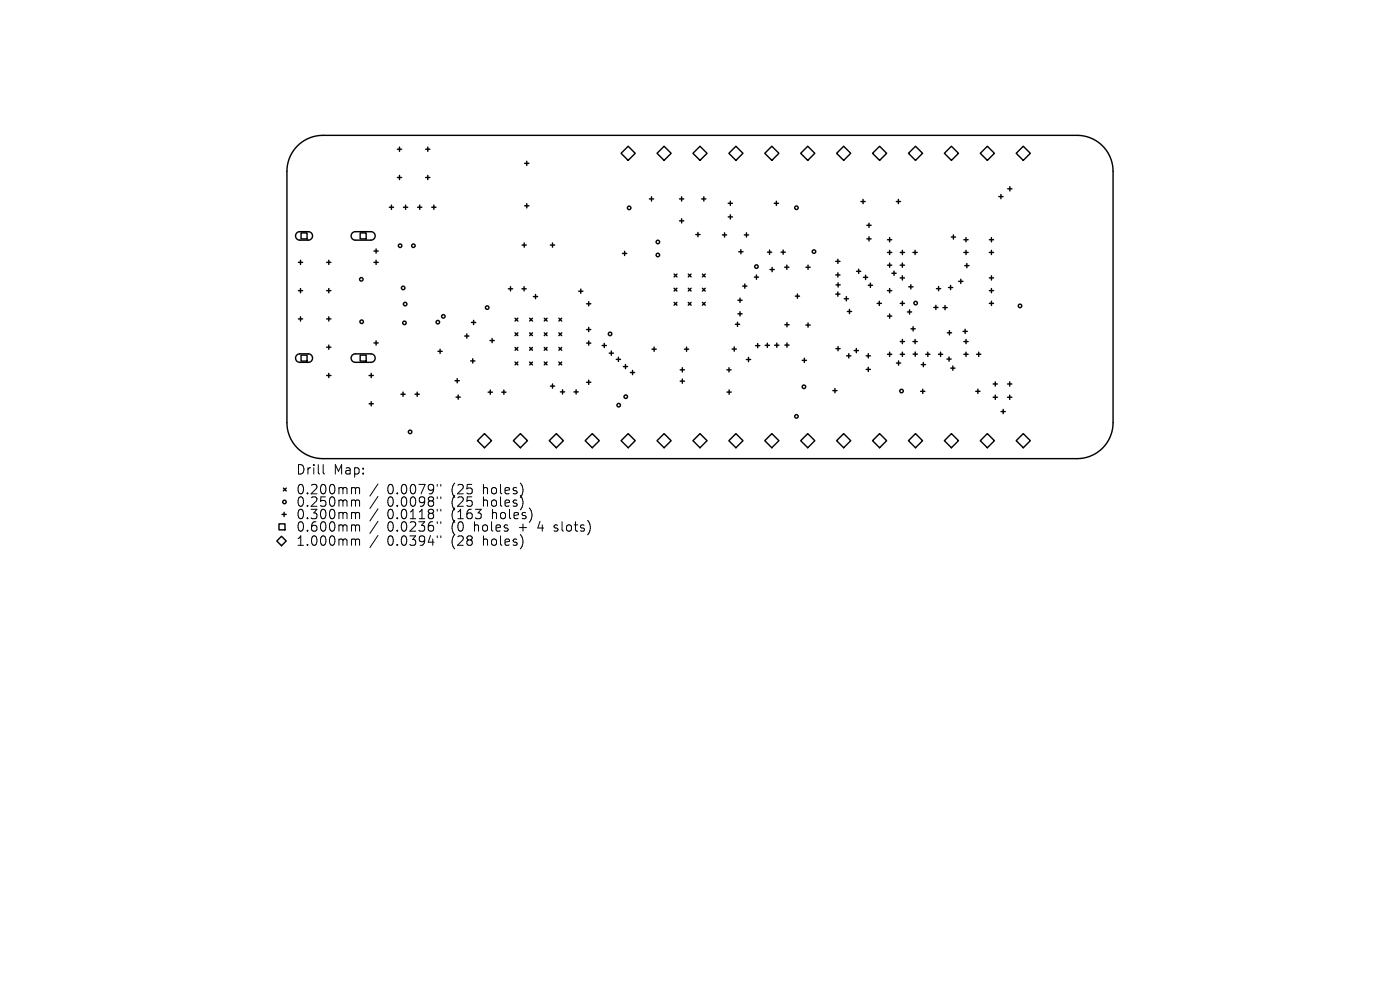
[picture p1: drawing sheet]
<svg xmlns="http://www.w3.org/2000/svg" width="297mm" height="210mm" viewBox="0 0 297 210" stroke-linecap="round" stroke-linejoin="round" font-family="sans-serif">
<defs><g id="words">
<g font-size="2.8">
<text x="62.7" y="100.9">Drill</text>
<text x="70.7" y="100.9">Map:</text>
<text x="62.7" y="105.1">0.200mm</text>
<text x="62.7" y="107.8">0.250mm</text>
<text x="82.2" y="105.1">0.0079&quot;</text>
<text x="82.2" y="107.8">0.0098&quot;</text>
<text x="95.9" y="105.1">(25</text>
<text x="95.9" y="107.8">(25</text>
<text x="102.8" y="105.1">holes)</text>
<text x="102.8" y="107.8">holes)</text>
<text x="62.7" y="110.4">0.300mm</text>
<text x="62.7" y="113.1">0.600mm</text>
<text x="82.2" y="110.4">0.0118&quot;</text>
<text x="82.2" y="113.1">0.0236&quot;</text>
<text x="95.9" y="110.4">(163</text>
<text x="95.9" y="113.1">(0</text>
<text x="100.9" y="113.1">holes</text>
<text x="104.7" y="110.4">holes)</text>
<text x="110.6" y="113.1">+</text>
<text x="114.8" y="113.1">4</text>
<text x="118.4" y="113.1">slots)</text>
<text x="62.7" y="116.1">1.000mm</text>
<text x="82.2" y="116.1">0.0394&quot;</text>
<text x="95.9" y="116.1">(28</text>
<text x="102.8" y="116.1">holes)</text>
</g>
</g></defs>
<g fill="none" stroke="#000" stroke-width=".3">
<path d="M63.1 30.9a7.6 7.6 0 0 1 5.4-2.2h160a7.6 7.6 0 0 1 7.6 7.6v53.4a7.6 7.6 0 0 1-7.6 7.6h-160a7.6 7.6 0 0 1-7.6-7.6v-53.4a7.6 7.6 0 0 1 2.2-5.4zM84.3 31.7h.9M84.3 37.7h.9M84.8 31.2v.9M84.8 37.2v.9M90.3 31.7h.9M90.3 37.7h.9M90.8 31.2v.9M90.8 37.2v.9M111.3 34.7h.9M111.8 34.2v.9M133.3 31l1.5 1.5-1.5 1.5-1.5-1.5z"/>
<path d="M140.9 31l1.5 1.5-1.5 1.5-1.5-1.5zM148.5 31l1.5 1.5-1.5 1.5-1.5-1.5zM156.1 31l1.5 1.5-1.5 1.5-1.5-1.5zM163.7 31l1.5 1.5-1.5 1.5-1.5-1.5zM169.9 32.5l1.5-1.5 1.5 1.5-1.5 1.5zM177.5 32.5l1.5-1.5 1.5 1.5-1.5 1.5zM185.1 32.5l1.5-1.5 1.5 1.5-1.5 1.5zM192.7 32.5l1.5-1.5 1.5 1.5-1.5 1.5zM200.3 32.5l1.5-1.5 1.5 1.5-1.5 1.5zM208 32.5l1.5-1.5 1.5 1.5-1.5 1.5zM214.2 39.6v.9M215.6 32.5l1.5-1.5 1.5 1.5-1.5 1.5z"/>
<path d="M63 49.4l.5-.3h1.9a.9 .9 0 0 1 .9 .9 .9 .9 0 0 1-.9 .9h-1.8a.9 .9 0 0 1-.8-.5 .9 .9 0 0 1 .2-1zM63.3 55.7h.9M63.8 55.2v.9M63.9 49.4h1.2v1.3h-1.2zM69.3 55.7h.9M69.8 55.2v.9M74.8 49.4l.5-.3h3.4a.9 .9 0 0 1 .9 .9 .9 .9 0 0 1-.9 .9h-3.3a.9 .9 0 0 1-.8-.5 .9 .9 0 0 1 .2-1zM76.4 49.4h1.3v1.3h-1.3zM79.3 55.7h.9M79.3 53.3h.9M79.8 52.8v.9M79.8 55.2v.9"/>
<path d="M82.6 44h.9M83 43.5v.9M85.6 44h.9M86 43.5v.9M88.6 44h.9M89 43.5v.9M91.6 44h.9M92 43.5v.9M110.8 52h.9M111.2 51.5v.9M111.3 43.7h.9M111.8 43.2v.9"/>
<path d="M116.8 52h.9M117.2 51.5v.9M132.1 53.8h.9M132.5 53.3v.9M137.8 42.2h.9M138.2 41.7v.9M143 58.1l.6 .6M143.6 58.1l-.6 .6M144.2 42.2h.9M144.2 46.8h.9M144.6 41.7v.9M144.6 46.4v.9"/>
<path d="M146 58.1l.6 .6M146.6 58.1l-.6 .6M147.6 49.8h.9M148.1 49.3v.9M148.9 42.2h.9M149 58.1l.6 .6M149.3 41.7v.9M149.6 58.1l-.6 .6M153.3 49.8h.9M153.7 49.4v.9M154.5 43.1h.9M154.5 46h.9"/>
<path d="M154.9 42.7v.9M154.9 45.6v.9M156.7 53.4h.9M157.2 53v.9M157.9 49.8h.9M158.4 49.4v.9M160 58.8h.9M160.5 58.3v.9M162.8 53.5h.9M163.3 53v.9M163.4 57.2h.9M163.8 56.7v.9"/>
<path d="M164.3 43.1h.9M164.7 42.7v.9M165.7 53.5h.9M166.1 53v.9M166.5 56.7h.9M166.9 56.2v.9M171 56.7h.9M171.4 56.2v.9M177.3 55.4h.9M177.3 58.3h.9M177.8 55v.9M177.8 57.9v.9"/>
<path d="M177.8 60v.9M181.7 57.6h.9M182.2 57.1v.9M182.6 42.8h.9M183.1 42.3v.9M183.2 58.8h.9M183.6 58.4v.9M183.9 47.8h.9M183.9 50.7h.9M184.4 47.3v.9M184.4 50.2v.9M188.3 50.9h.9"/>
<path d="M188.3 53.6h.9M188.3 56.3h.9M188.7 50.4v.9M188.7 53.1v.9M188.7 55.8v.9M189.2 58h.9M189.7 57.5v.9M190.1 42.8h.9M190.6 42.3v.9M191 53.6h.9M191 56.3h.9M191 59h.9"/>
<path d="M191.4 53.1v.9M191.4 55.8v.9M191.4 58.5v.9M193.7 53.6h.9M194.1 53.1v.9M201.8 50.3h.9M202.3 49.8v.9M203.4 59.7h.9M203.8 59.2v.9M204.5 50.9h.9M204.5 53.6h.9M204.7 56.3h.9"/>
<path d="M204.9 50.4v.9M204.9 53.1v.9M205.1 55.9v.9M209.9 50.9h.9M209.9 53.6h.9M209.9 59h.9M210.3 50.4v.9M210.3 53.1v.9M210.3 58.5v.9M211.9 41.7h.9M212.3 41.3v.9M213.8 40.1h.9"/>
<path d="M63 75.3l.5-.2h1.9a.9 .9 0 0 1 .9 .9 .9 .9 0 0 1-.9 .9h-1.8a.9 .9 0 0 1-.8-.6 .9 .9 0 0 1 .2-1zM63.3 61.7h.9M63.3 67.7h.9M63.8 61.2v.9M63.8 67.2v.9M63.9 75.3h1.2v1.3h-1.2zM69.3 61.7h.9M69.3 67.7h.9M69.3 73.7h.9M69.3 79.7h.9M69.8 61.2v.9M69.8 67.2v.9"/>
<path d="M69.8 73.2v.9M69.8 79.2v.9M74.8 75.3l.5-.2h3.4a.9 .9 0 0 1 .9 .9 .9 .9 0 0 1-.9 .9h-3.3a.9 .9 0 0 1-.8-.6 .9 .9 0 0 1 .2-1zM76.4 75.3h1.3v1.3h-1.3zM78.3 79.7h.9M78.8 79.2v.9M79.3 72.8h.9M79.8 72.3v.9M92.9 74.5h.9M93.4 74.1v.9M98.6 71.3h.9M99 70.8v.9"/>
<path d="M99.8 76.6h.9M100 68.4h.9M100.3 76.1v.9M100.5 68v.9M103.9 72.2h.9M104.4 71.8v.9M107.9 61.3h.9M108.3 60.8v.9M109.3 67.5l.6 .6M109.3 70.6l.6 .6M109.3 73.7l.6 .6M109.3 76.8l.6 .6"/>
<path d="M109.9 67.5l-.6 .6M109.9 70.6l-.6 .6M109.9 73.7l-.6 .6M109.9 76.8l-.6 .6M110.7 61.3h.9M111.2 60.8v.9M112.4 70.6l.6 .6M112.4 73.7l.6 .6M112.4 76.8l.6 .6M112.4 67.5l.6 .6M113 67.5l-.6 .6M113 70.6l-.6 .6"/>
<path d="M113 73.7l-.6 .6M113 76.8l-.6 .6M113.2 62.9h.9M113.6 62.5v.9M115.5 73.7l.6 .6M115.5 76.8l.6 .6M115.5 70.6l.6 .6M115.5 67.5l.6 .6M116.1 67.5l-.6 .6M116.1 70.6l-.6 .6M116.1 73.7l-.6 .6M116.1 76.8l-.6 .6"/>
<path d="M118.6 76.8l.6 .6M118.6 70.6l.6 .6M118.6 67.5l.6 .6M118.6 73.7l.6 .6M119.2 67.5l-.6 .6M119.2 70.6l-.6 .6M119.2 73.7l-.6 .6M119.2 76.8l-.6 .6M122.8 61.8h.9M123.2 61.3v.9M124.4 72.8h.9M124.4 64.4h.9"/>
<path d="M124.4 69.9h.9M124.9 64v.9M124.9 69.5v.9M124.9 72.3v.9M127.7 73.3h.9M128.2 72.8v.9M129.2 74.9h.9M129.7 74.5v.9M130.7 76.2h.9M131.2 75.8v.9M132.2 77.8h.9M132.7 77.3v.9"/>
<path d="M133.7 79h.9M134.2 78.6v.9M138.3 74.1h.9M138.8 73.6v.9M143 61.1l.6 .6M143 64.1l.6 .6M143.6 61.1l-.6 .6M143.6 64.1l-.6 .6M144.3 78.5h.9M144.8 78v.9M145.2 74.1h.9M145.7 73.6v.9"/>
<path d="M146 61.1l.6 .6M146 64.1l.6 .6M146.6 61.1l-.6 .6M146.6 64.1l-.6 .6M149 64.1l.6 .6M149 61.1l.6 .6M149.6 61.1l-.6 .6M149.6 64.1l-.6 .6M154.2 78.5h.9M154.7 78v.9M155.3 74h.9M155.8 73.6v.9"/>
<path d="M156 68.8h.9M156.5 68.3v.9M156.5 63.7h.9M156.5 66.6h.9M157 63.2v.9M157 66.1v.9M157.6 60.7h.9M158 60.2v.9M158.3 76.3h.9M158.8 75.8v.9M160.3 73.3h.9M160.7 72.9v.9"/>
<path d="M162.3 73.3h.9M162.8 72.8v.9M164.3 73.2h.9M164.8 72.8v.9M166.5 68.9h.9M166.5 73.2h.9M167 68.4v.9M167 72.8v.9M168.7 62.8h.9M169.2 62.4v.9M170.2 76.4h.9M170.6 76v.9"/>
<path d="M171 69h.9M171.4 68.5v.9M177.3 62.4h.9M177.3 74h.9M177.3 60.4h.9M177.7 61.9v.9M177.8 73.5v.9M179.1 63.4h.9M179.6 62.9v.9M179.6 75.5h.9M179.8 66.1h.9M180.1 75v.9"/>
<path d="M180.2 65.6v.9M181.2 74.4h.9M181.7 73.9v.9M183.8 75.5h.9M183.8 78.4h.9M184.2 75v.9M184.2 77.9v.9M184.2 60.5h.9M184.7 60.1v.9M186.1 64.4h.9M186.5 63.9v.9M188.3 61.7h.9"/>
<path d="M188.3 67.1h.9M188.3 75.2h.9M188.7 61.2v.9M188.7 66.6v.9M188.7 74.7v.9M190.2 77h.9M190.6 76.6v.9M191 64.4h.9M191 75.2h.9M191 72.5h.9M191.4 63.9v.9M191.4 72v.9"/>
<path d="M191.4 74.7v.9M192.5 66.2h.9M192.8 60.8h.9M193 65.7v.9M193.2 60.4v.9M193.3 69.8h.9M193.7 72.5h.9M193.7 69.3v.9M193.7 75.1h.9M194.1 72v.9M194.2 74.7v.9M195.4 77.3h.9"/>
<path d="M195.9 76.9v.9M196.4 75.2h.9M196.8 74.7v.9M198.1 65.2h.9M198.5 64.8v.9M198.7 61.2h.9M199.1 75.2h.9M199.1 60.8v.9M199.5 74.7v.9M200 65.3h.9M200.5 64.8v.9M200.9 76.2h.9"/>
<path d="M201 70.6h.9M201.2 61h.9M201.3 75.7v.9M201.4 70.1v.9M201.7 60.5v.9M201.7 78.1h.9M202.1 77.6v.9M204.3 70.3h.9M204.5 75.2h.9M204.5 72.5h.9M204.8 69.8v.9M204.9 72v.9"/>
<path d="M204.9 74.7v.9M207.2 75.2h.9M207.6 74.7v.9M209.9 61.7h.9M209.9 64.4h.9M210.3 61.2v.9M210.3 63.9v.9M78.3 85.7h.9M78.8 85.2v.9M85.1 83.6h.9M85.5 83.2v.9M88.1 83.6h.9"/>
<path d="M88.5 83.2v.9M96.5 80.8h.9M96.8 84.2h.9M97 80.3v.9M97.2 83.8v.9M101.3 93.5l1.5-1.5 1.5 1.5-1.5 1.5zM103.6 83.2h.9M104 82.7v.9M106.4 83.2h.9M106.9 82.7v.9M108.9 93.5l1.5-1.5 1.5 1.5-1.5 1.5zM116.8 81.9h.9"/>
<path d="M117.2 81.5v.9M118 92l1.5 1.5-1.5 1.5-1.5-1.5zM118.9 83.1h.9M119.3 82.7v.9M121.8 83.1h.9M122.2 82.7v.9M124.1 93.5l1.5-1.5 1.5 1.5-1.5 1.5zM124.4 81.1h.9M124.9 80.6v.9M131.8 93.5l1.5-1.5 1.5 1.5-1.5 1.5zM139.4 93.5l1.5-1.5 1.5 1.5-1.5 1.5zM144.3 80.9h.9"/>
<path d="M144.8 80.4v.9M148.5 92l1.5 1.5-1.5 1.5-1.5-1.5zM154.2 83.2h.9M154.6 93.5l1.5-1.5 1.5 1.5-1.5 1.5zM154.7 82.7v.9M162.2 93.5l1.5-1.5 1.5 1.5-1.5 1.5zM169.9 93.5l1.5-1.5 1.5 1.5-1.5 1.5zM176.7 82.9h.9M177.1 82.4v.9M177.5 93.5l1.5-1.5 1.5 1.5-1.5 1.5zM185.1 93.5l1.5-1.5 1.5 1.5-1.5 1.5zM192.7 93.5l1.5-1.5 1.5 1.5-1.5 1.5z"/>
<path d="M195.3 83h.9M195.8 82.6v.9M200.3 93.5l1.5-1.5 1.5 1.5-1.5 1.5zM207 83h.9M207.5 82.6v.9M208 93.5l1.5-1.5 1.5 1.5-1.5 1.5zM210.7 81.5h.9M210.7 84.3h.9M211.1 81v.9M211.1 83.8v.9M212.4 87.3h.9M212.8 86.9v.9"/>
<path d="M213.8 81.5h.9M213.8 84.3h.9M214.2 81v.9M214.2 83.8v.9M215.6 93.5l1.5-1.5 1.5 1.5-1.5 1.5zM58.7 114.8l1-1 1 1-1 1zM59.2 111.1h1.3v1.3h-1.3zM59.8 109.1h.9M60.1 103.5l.6 .6M60.3 108.7v.9M60.7 103.5l-.6 .6"/>
<circle cx="76.7" cy="59.3" r=".37"/>
<circle cx="84.9" cy="52.1" r=".38"/>
<circle cx="87.7" cy="52.1" r=".37"/>
<circle cx="133.5" cy="44.1" r=".38"/>
<circle cx="139.6" cy="51.3" r=".37"/>
<circle cx="139.6" cy="54.1" r=".37"/>
<circle cx="160.5" cy="56.6" r=".37"/>
<circle cx="169" cy="44.1" r=".37"/>
<circle cx="172.7" cy="53.4" r=".38"/>
<circle cx="76.7" cy="68.3" r=".37"/>
<circle cx="85.5" cy="61.1" r=".37"/>
<circle cx="85.8" cy="68.5" r=".38"/>
<circle cx="86" cy="64.5" r=".37"/>
<circle cx="92.9" cy="68.3" r=".38"/>
<circle cx="94.1" cy="67.1" r=".37"/>
<circle cx="103.4" cy="65.3" r=".37"/>
<circle cx="129.4" cy="70.8" r=".37"/>
<circle cx="194.3" cy="64.3" r=".37"/>
<circle cx="216.4" cy="64.9" r=".37"/>
<circle cx="87" cy="91.6" r=".37"/>
<circle cx="131.3" cy="86" r=".38"/>
<circle cx="132.8" cy="84.2" r=".37"/>
<circle cx="169" cy="88.3" r=".37"/>
<circle cx="170.6" cy="82.1" r=".37"/>
<circle cx="191.3" cy="83" r=".37"/>
<circle cx="60.3" cy="106.5" r=".37"/>
</g>
<g fill="none" stroke="#000" stroke-width=".21">
<path d="M68.6 98.6v1.7l.3 .3M74.9 103.4h.2l.3 .3M74.9 106.1l.4 .1 .1 .1M74.9 108.7l.4 .1 .1 .2M74.9 111.3h.2l.3 .3M74.9 114.3l.4 .1 .1 .2M75.4 103.7l.3-.3 .5 .1 .1 1.3M75.4 103.7v1.1M75.4 106.3v1.1M75.4 109v1M75.4 111.6v1.1M75.4 114.6v1.1"/>
<path d="M75.4 106.3l.3-.2 .5 .1 .1 1.2M75.4 109l.3-.3 .5 .1 .1 1.2M75.4 111.6l.3-.3 .5 .1 .1 1.3M75.4 114.6l.3-.3 .5 .1 .1 1.3M80.2 102.7l-1.7 2.5M80.2 105.3l-1.7 2.6M80.2 107.9l-1.7 2.6M80.2 110.6l-1.7 2.6M80.2 113.6l-1.7 2.6M92.8 102.8v.3M92.8 105.4v.4M92.8 108v.4"/>
<path d="M92.8 110.7v.4M92.8 113.7v.4M93.5 102.8v.3M93.5 105.4v.4M93.5 108v.4M93.5 110.7v.4M93.5 113.7v.4M117.5 112.6l.2 .1M117.6 111.4v.5"/>
</g>
<use href="#words"/>
</svg>
